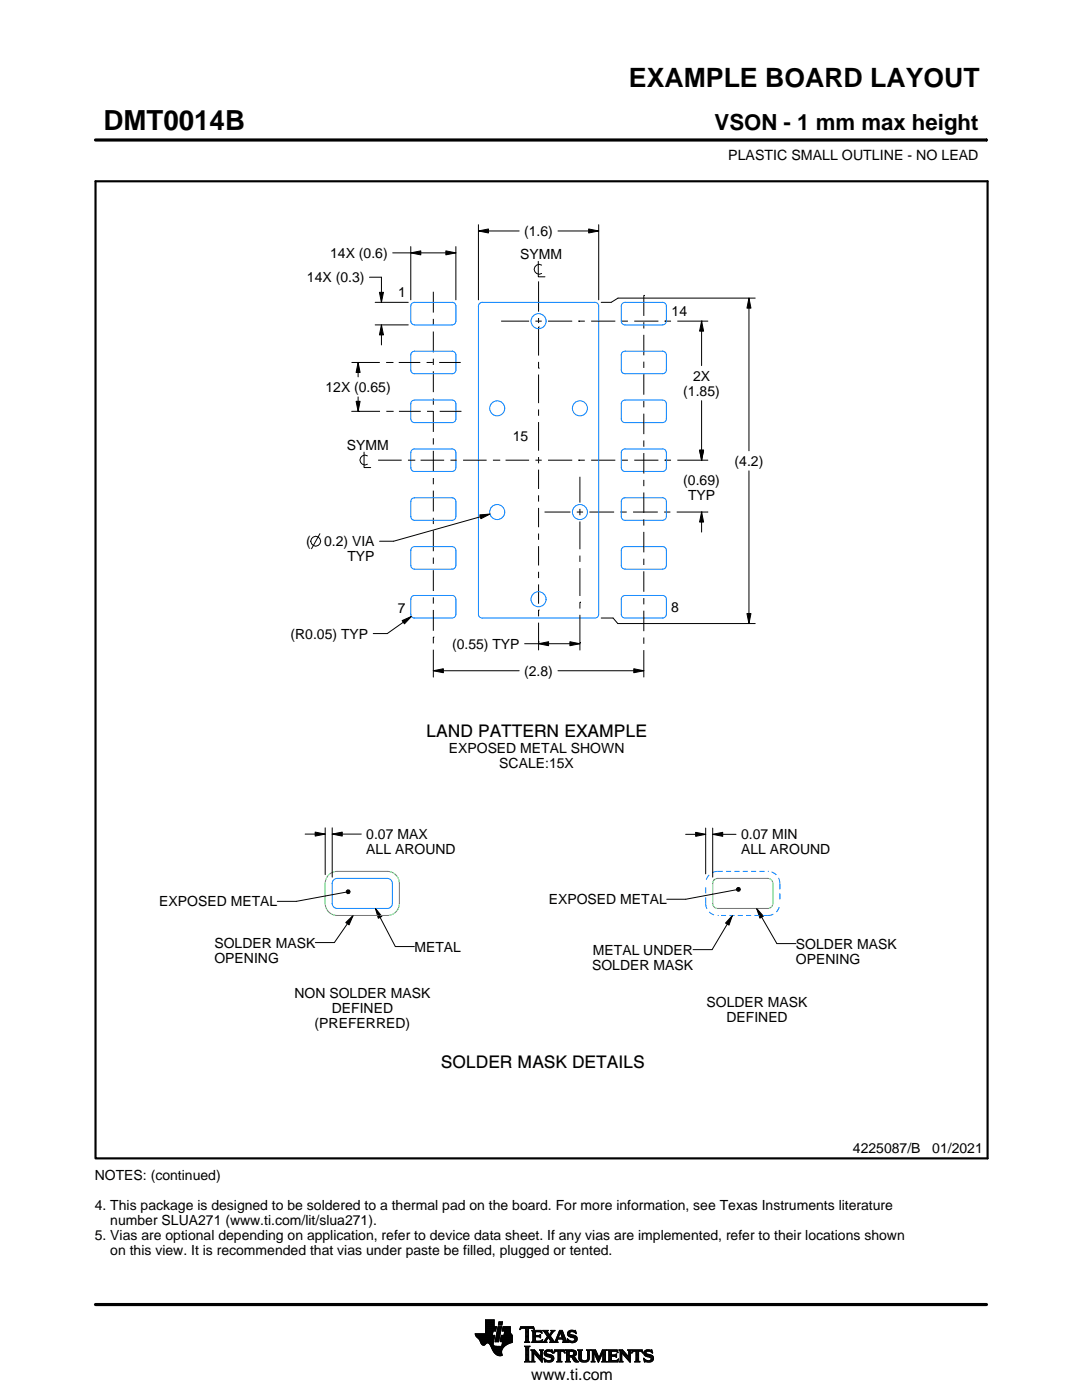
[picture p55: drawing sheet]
<svg xmlns="http://www.w3.org/2000/svg" width="216mm" height="279mm" viewBox="0 0 216 279" stroke-linecap="round" stroke-linejoin="round" font-family="sans-serif">
<defs><g id="words">
<text font-size="5.5" x="20.6" y="26">DMT0014B</text>
<text font-size="5.3" x="125.5" y="17.4">EXAMPLE BOARD LAYOUT</text>
<text font-size="4.4" x="142.6" y="26">VSON - 1 mm max height</text>
<g font-size="3.5">
<text x="85" y="147.1">LAND PATTERN EXAMPLE</text>
<text x="88" y="213.1">SOLDER MASK DETAILS</text>
</g>
<text font-size="3.2" x="106" y="275.3">www.ti.com</text>
<g font-size="2.8">
<text x="145.3" y="32">PLASTIC SMALL OUTLINE - NO LEAD</text>
<text x="104.6" y="47.1">(1.6)</text>
<text x="65.9" y="51.5">14X (0.6)</text>
<text x="103.8" y="51.7">SYMM</text>
<text x="61.2" y="56.3">14X (0.3)</text>
<text x="79.4" y="59.3">1</text>
<text x="134" y="63">14</text>
<text x="138.3" y="76">2X</text>
<text x="64.9" y="78.2">12X (0.65)</text>
<text x="136.3" y="79">(1.85)</text>
<text x="69.2" y="89.8">SYMM</text>
<text x="102.3" y="88.1">15</text>
<text x="146.6" y="93">(4.2)</text>
<text x="136.3" y="96.8">(0.69)</text>
<text x="137.3" y="99.8">TYP</text>
<text x="61.1" y="109">(</text>
<text x="64.7" y="109">0.2) VIA</text>
<text x="69.3" y="112">TYP</text>
<text x="79.4" y="122.4">7</text>
<text x="133.9" y="122.1">8</text>
<text x="58" y="127.4">(R0.05) TYP</text>
<text x="90.2" y="129.5">(0.55) TYP</text>
<text x="104.6" y="134.9">(2.8)</text>
<text x="89.6" y="150.3">EXPOSED METAL SHOWN</text>
<text x="99.6" y="153.3">SCALE:15X</text>
<text x="73.1" y="167.5">0.07 MAX</text>
<text x="147.9" y="167.5">0.07 MIN</text>
<text x="73.1" y="170.5">ALL AROUND</text>
<text x="147.9" y="170.5">ALL AROUND</text>
<text x="31.8" y="180.9">EXPOSED METAL</text>
<text x="109.5" y="180.5">EXPOSED METAL</text>
<text x="42.8" y="189.1">SOLDER MASK</text>
<text x="82.7" y="189.9">METAL</text>
<text x="118.3" y="190.5">METAL UNDER</text>
<text x="158.8" y="189.3">SOLDER MASK</text>
<text x="42.8" y="192.1">OPENING</text>
<text x="118.1" y="193.5">SOLDER MASK</text>
<text x="158.8" y="192.3">OPENING</text>
<text x="58.7" y="199.1">NON SOLDER MASK</text>
<text x="66.2" y="202.1">DEFINED</text>
<text x="141" y="201">SOLDER MASK</text>
<text x="144.9" y="204">DEFINED</text>
<text x="62.8" y="205.1">(PREFERRED)</text>
<text x="170.2" y="230.2">4225087/B</text>
<text x="186" y="230.2">01/2021</text>
<text x="18.9" y="235.5">NOTES: (continued)</text>
<text x="18.9" y="241.5">4. This package is designed to be soldered to a thermal pad on the board. For more information, see Texas Instruments literature</text>
<text x="22" y="244.5">number SLUA271 (www.ti.com/lit/slua271).</text>
<text x="18.9" y="247.5">5. Vias are optional depending on application, refer to device data sheet. If any vias are implemented, refer to their locations shown</text>
<text x="22" y="250.5">on this view. It is recommended that vias under paste be filled, plugged or tented.</text>
</g>
</g></defs>
<g fill="none" stroke="#000" stroke-width=".2">
<path d="M19.1 27.9h177.7M196.8 27.7v.5M73.7 55.3h2.4v5M75.7 58.3h.8l-.4 2zM78.4 50.5h12.6M82 50.5l2-.4v.8zM82 49.2v10.6M86.5 58.2v4.2M89 50.1l2 .4-2 .4zM91 49.2v10.6M95.5 46.1l2-.4v.8zM95.5 44.8v15"/>
<path d="M95.5 46.1h8.1M107.4 52.2v3h1.3M107.5 56.2v6M108.1 52.9a.98 .98 0 0 0-1.5 .8 .98 .98 0 0 0 1.5 .9M111.3 46.1h8.2M117.5 45.7l2 .4-2 .4zM119.5 44.8v15M128.5 59h.1M128.5 59v4M149.4 59.5l.4 2h-.8zM149.4 59.5v30.5M150.7 59.5h-27.4l-1.3 .8h-2"/>
<path d="M70.2 72.3h5.6M71.5 72.3l.4 2h-.8zM71.5 72.3v2.9M71.5 79.2v2.9M71.5 72.3h.1M74.9 64.8h6.6M74.9 60.3h6.6M76.1 64.8l.4 2h-.8zM76.1 64.8v4M77 72.3h1.3M78.3 72.3h.1M79.6 72.3h4.3"/>
<path d="M85.1 72.3h1.3M86.5 63.6v1.3M86.5 66.2v4.1M86.5 71.6v1.2M86.5 74.1v4.2M86.5 79.5v1.3M87.6 72.3h4.3M100 64.1h5.6M106.8 64.1h1.3M107.5 73.5h.1M107.5 65.2h.1M107.5 63.5v1"/>
<path d="M107.5 65.2v5.8M107.5 72.2v1.3M107.5 74.7v5.8M109.4 64.1h4.8M115.4 64.1h.1M115.4 64.1h1.3M118 64.1h4.8M124 64.1h1.3M126.6 64.1h4.8M128.5 64.3v1.3M128.5 66.8v4.1M128.5 72.2v1.2"/>
<path d="M128.5 74.7v4.1M132.6 64.1h.1M132.6 64.1h1.3M135.2 64.1h6M140 64.1h.1M140 64.1l.4 2h-.8zM140 64.1v8.9M140 80v11.8M70.2 82.1h5.6M71.1 80.1h.8l-.4 2zM71.5 82.1h.1M72.6 90.2v3.1h1.4"/>
<path d="M73.3 91a.98 .98 0 0 0-1.5 .8 .98 .98 0 0 0 1.5 .8M75.4 91.8h4.7M77.1 82.1h1.2M78.3 82.1h.1M79.6 82.1h4.4M81.4 91.8h1.3M82.7 91.8h.1M83.9 91.8h4.7M85.2 82.1h1.3M86.5 82v4.2M86.5 87.5v1.2M86.5 90v4.1"/>
<path d="M86.5 95.4v1.3M86.5 97.9v4.2M87.7 82.1h4.4M89.9 91.8h1.2M92.4 91.8h4.7M98.4 91.8h1.2M99.6 91.8h.1M100.9 91.8h4.7M106.8 91.8h1.3M107.5 81.7v1.3M107.5 84.2v5.8M107.5 91.2v1.3"/>
<path d="M107.5 93.7v3.9M107.5 98.8v1.3M109.4 91.8h4.8M115.4 91.8h.1M115.4 91.8h1.3M115.7 95.2v5.1M118 91.8h4.8M124 91.8h1.3M126.6 91.8h4.8M128.5 80v1.3M128.5 82.6v4M128.5 87.9v1.3"/>
<path d="M128.5 90.4v4.1M128.5 95.8v1.2M128.5 98.3v4.1M132.6 91.8h.1M132.6 91.8h1.3M135.2 91.8h6.1M139.6 89.8h.8l-.4 2zM140 91.8h.1M149.4 94v30.4M63.8 106.5l-1.6 3M86.5 103.3v1.3M86.5 105.9v4.1"/>
<path d="M86.5 111.3v1.2M86.5 113.8v4.2M86.5 119.2v1.3M95.7 102.8l2.1-.2-1.8 .9zM97.8 102.6l-19.3 5.4h-2.8M107.5 101.4v3.8M107.5 106.5v1.2M107.5 109v3.9M107.5 114.1v1.3M107.5 116.6v3.9M108.7 102.2h5.1M115.1 102.2h1.2"/>
<path d="M115.7 101.6v1.2M115.7 104.1v5.5M115.7 110.9v1.2M115.7 113.4v5.5M117.6 102.2h4.9M123.8 102.2h1.3M126.3 102.2h5M128.5 103.6v1.3M128.5 106.1v4.1M128.5 111.5v1.3M128.5 114v4.1M128.5 119.4v1.2"/>
<path d="M132.5 102.2h1.3M135 102.2h6.3M140 102.2h.1M140 102.2l.4 2h-.8zM140 102.2v4M80.2 123.9l1.9-.9-1.4 1.5zM82.1 123l-4.8 3.4h-2.8M86.5 133.9l2-.4v.8zM86.5 127.1h.1M86.5 133.8h.1M86.5 121.7v4.2M86.5 127.1v1.3"/>
<path d="M86.5 129.7v5.4M86.5 133.9h17.1M104.7 128.5h11M107.5 128.5l2-.4v.8zM107.5 121.7h.1M107.5 128.1h.1M107.5 121.7v1.3M107.5 124.3v5.4M111.3 133.9h17.2M113.7 128.1l2 .4-2 .4zM115.7 120.2h.1M115.7 128.2h.1"/>
<path d="M115.7 120.2v1.2M115.7 122.7v7M120 123.3h2.3l1 1.1h27.4M126.5 133.5l2 .4-2 .4zM128.5 121.9v4.1M128.5 127.2v1.3M128.5 129.7v5.4M149 122.4h.8l-.4 2zM60.9 166.5h4M62.9 166.1l2 .4-2 .4zM64.9 165.2v9.4M66.3 166.5l2-.4v.8z"/>
<path d="M66.3 165.2v9.9M66.3 166.5h5.8M69.1 178l-10 1.9h-3.8M69.1 177.8l.3-.2 .3 .1 .2 .3-.2 .3-.3 .1-.3-.3zM136.8 166.5h4M138.8 166.1l2 .4-2 .4zM140.8 165.3v9.1M142.2 166.5l2-.4v.8zM142.2 165.3v9.8M142.2 166.5h4.7M146.9 177.6l-10.1 1.9h-3.8M147 177.3l.3-.2 .3 .1 .1 .3-.1 .3-.3 .1-.3-.2z"/>
<path d="M69 184.1l1.5-1.4-.8 1.9zM70.5 182.7l-3.8 5.4h-3.8M74.9 181.3l1.3 1.6-.7 .4zM74.9 181.3l4 7.6h3.8M146.1 182.7l-.6 1.9-.7-.4zM146.1 182.7l-4 6.8h-3.8M151 181.3l1.3 1.5-.7 .4zM151 181.3l4 7h3.8M94.8 266.2h3.5M94.8 266.3h3.5M94.9 266.4h3.3M94.9 266.5h3.8l-.2 1.2"/>
<path d="M94.9 266.5h3.8M95 266.6h3.7M95 266.7h3.7M95.1 266.8h3.6M95.2 266.9h3.4M95.3 267h3.3M95.4 267.1h3.2M95.5 267.2h3.1M95.6 267.3h3M95.7 267.4h2.8M95.7 267.5h2.8M95.8 267.6h2.7"/>
<path d="M95.8 267.7h2.7M95.9 267.8h2.6M95.9 267.9h2.5M95.9 268h2.5M96 268h1.1M96 268.1h1M96.1 268.2h.8M96.1 268.3h.7M96.2 268.4h.6M96.3 268.4h.4M96.9 266.1h1.4M96.9 266h1.4"/>
<path d="M96.9 265.9h1.4M96.9 265.8h1.5M96.9 265.7h1.5M96.9 264.7l2.2 .1-.2 .9h-.5l-.2 .8M96.9 265.6h2M96.9 265.5h2M96.9 265.4h2M96.9 265.3h2.1M96.9 265.2h2.1M96.9 265.1h2.1M96.9 265h2.1M96.9 264.9h2.1"/>
<path d="M96.9 264.8h2.2M96.9 264.6h1.7M96.9 264.5h1.7M96.9 264.4h1.7M96.9 264.3h1.7M96.9 264.2h1.7M96.9 264.1h1.7M96.9 264h1.7M96.9 263.9h1.7M96.9 263.8h1.7M96.9 263.7h1.7M96.9 263.6h1.7"/>
<path d="M96.9 263.5h1.7M96.9 263.4h1.7M97.5 268h.9M97.6 268.1h.8M97.7 268.2h.7M97.7 268.3h.7M97.8 268.4h.6M97.9 268.5h.6M97.9 268.6h.7M98 268.7h1.1M98 268.8h2.6M98 268.8h2.5"/>
<path d="M98.1 268.9h2.3M98.1 269h2.3M98.1 269.1h2.2M98.2 269.2h2.1M98.2 269.2h2M98.2 269.3h2M98.3 269.4h1.9M98.3 269.5h1.8M98.4 269.6h1.7M98.4 268v.4l.3 .2 2 .1M98.5 269.7h1.6M98.5 267.7l-.1 .3"/>
<path d="M98.5 269.8h1.6M98.6 269.9h1.5M98.6 264.8v-1.4h-1.7v2.8h-2.1l.1 .3 .8 .9 .6 1h.4l.5-.4 .4 .1 1 1.8 .8 .6h.8l-.1-1.1 .8-.9M98.6 270h1.5M98.7 270h1.4M98.8 270.1h1.3M98.8 267.7h.7M98.8 267.6h.7M98.8 267.5h.7M98.9 270.2h1.2M98.9 267.4h.7M98.9 267.3h.7"/>
<path d="M98.9 267.2h.7M98.9 267.1h.7M98.9 267h.7M98.9 270.3h1.3M99 266.9h.6M99 266.9h.7M99 266.8h.7M99 266.7h.7M99 266.6h.7M99 266.5h.7M99.1 270.4h1.1M99.1 266.4h.7"/>
<path d="M99.1 266.3h.7M99.1 266.2h.7M99.1 266.1h.7M99.1 266h.7M99.2 265.9h.7M99.2 265.8h.7M99.2 270.4h1M99.2 265.7h.7M99.2 265.6h.7M99.2 265.5h.7M99.3 265.4h.6M99.3 265.4h.7"/>
<path d="M99.3 265.3h.7M99.3 265.2h.7M99.3 265.1h.7M99.3 265h.7M99.4 270.5h.8M99.4 264.9h.7M99.4 264.8h.7M99.4 264.8h.7l-.6 3h-.7zM99.4 264.5l.2-.7h.7l-.2 .7h-.7M99.5 264.4h.6M99.5 264.3h.7M99.5 264.2h.7"/>
<path d="M99.5 264.1h.7M99.5 264h.7M99.5 263.9h.7M99.6 263.8h.7M99.8 270.6h.1M99.8 267.7h2.4M99.8 267.6h2.4M99.8 267.5h2.4M99.9 267.4h2.3M99.9 267.3h2.3M99.9 267.2h2.3M99.9 267.1h2.3"/>
<path d="M99.9 267h2.3M99.9 266.9h2.3M100 266.9h2.2M100 266.8h2.2M100 266.7h2.2M100 266.6h2.2M100 266.5h2.2M100.1 268.6h.7M100.2 268.5h.7M100.2 268.4h.8M100.2 268.4h.9M100.2 268.3h1"/>
<path d="M100.2 268.2h1.2M100.2 265.6h1.6M100.2 268.1h1.4M100.2 265.5h1.6M100.2 268h1.6M100.3 265.4h1.5M100.3 268h1.7M100.3 267.9h1.9M100.3 265.3h1.5M100.3 267.8h1.9M100.3 265.2h1.5M100.3 265.1h1.5"/>
<path d="M100.3 265h1.5M100.4 264.9h1.4M100.4 264.8h1.4M100.6 266.5l.1-.8h-.5l.2-.9h1.4l.1 1.1 .3 .6v1.4l-1.3 .6M100.6 266.4h1.5M100.6 266.3h1.4M100.6 266.2h1.4M100.6 266.1h1.3M100.7 266h1.2M100.7 265.9h1.2M100.7 265.8h1.1M100.7 265.7h1.1"/>
<path d="M102.2 266.5h-2.2l-.2 1.1 .1 .2h.4l-.2 .9M103.7 265.3h.1M103.8 265.2h.2M103.8 265h2.8M103.8 264.9h2.7M103.9 264.8h2.6M104.7 267.8h1M104.7 271.8h1.1M104.7 268.7h1M104.8 267.7h.7M104.8 271.7h.8M104.9 265.2h.6"/>
<path d="M104.9 268.9h.6M104.9 267.6h.6M104.9 267.5l-.2 .3M104.9 267.5h.6M104.9 267.4h.6M104.9 267.3h.6M104.9 267.2h.6M104.9 267.1h.6M104.9 267h.6M104.9 266.8h.6M104.9 266.7h.6M104.9 266.6h.6"/>
<path d="M104.9 266.5h.6M104.9 266.4h.6M104.9 266.3h.6M104.9 266.2h.6M104.9 266.1h.6M104.9 265.9h.6M104.9 265.8h.6M104.9 265.7h.6M104.9 265.6h.6M104.9 265.5h.6M104.9 265.4h.6M104.9 265.3h.6"/>
<path d="M104.9 271.5h.6M104.9 269h.6M104.9 271.4h.6M104.9 271.4v-2.4l-.2-.4h1.1l-.3 .4v2.4M104.9 271.4l-.2 .4h1.1l-.3-.4M104.9 271.3h.6M104.9 271.2h.6M104.9 271.1h.6M104.9 271h.6M104.9 270.9h.6M104.9 270.8h.6M104.9 270.6h.6"/>
<path d="M104.9 270.5h.6M104.9 270.4h.6M104.9 270.3h.6M104.9 270.2h.6M104.9 270.1h.6M104.9 270h.6M104.9 269.9h.6M104.9 269.8h.6M104.9 269.6h.6M104.9 269.5h.6M104.9 269.4h.6M104.9 269.3h.6"/>
<path d="M104.9 269.2h.6M104.9 269.1h.6M105.5 267.5l.2 .3M105.5 267.5v-2.3l.7-.1 .4 .3-.1-.6h-2.6l-.1 .6 .4-.3 .7 .1v2.3M105.7 267.8h-1M105.9 271.8h.8M105.9 269.4h.8M106.1 269.5h.7M106.1 267.8h2M106.1 271.7h.5M106.2 269.6h.7M106.2 271.5h.3"/>
<path d="M106.2 265.6h1.8M106.2 269.8h.8M106.2 271.4h.3M106.2 271.4l-.3 .4h.8l-.2-.4M106.2 271.3h.3M106.2 271.2h.3M106.2 271.1h.3M106.2 271h.3M106.2 270.9h.3M106.2 270.8h.3M106.2 270.6h.3M106.2 270.5h.3"/>
<path d="M106.2 270.4h.3M106.2 270.3h.3M106.2 270.2h.3M106.2 270.1h.3M106.2 270h1M106.2 269.9h.9M106.2 269.8v1.6M106.2 269.8l-.3-.4h.8l1.2 1.4M106.3 267.7h1.8M106.3 265.7h1.8M106.3 267.6h.6M106.3 265.8h.6"/>
<path d="M106.3 267.5l-.2 .3M106.3 267.5h.5M106.3 267.4h.5M106.3 267.3h.5M106.3 267.2h.5M106.3 267.1h.5M106.3 267h.5M106.3 266.8h.5M106.3 266.7h1.6M106.3 266.6h1.6M106.3 266.5h.5M106.3 266.4h.5"/>
<path d="M106.3 266.3h.5M106.3 266.2h.5M106.3 266.1h.5M106.3 265.9h.5M106.4 265.2h.2M106.5 270h.1M106.5 270v1.4M106.5 265.3h.1M106.6 270.1h.7M106.7 270.2h.7M106.8 270.3h.7M106.8 265.9l.2-.1h.6l.6 .2-.2-.5h-1.9l.2 .3v1.7"/>
<path d="M106.8 265.9v.6h.8l.3-.2v.7M106.9 270.4h.7M107 270.5h.7M107.1 270.6h.7M107.2 270.8h1M107.3 270.9h.9M107.4 271h.8M107.5 271.1h.7M107.6 271.2h.6M107.6 266.5h.3M107.7 271.3h.5M107.7 269.4h.7"/>
<path d="M107.7 266.8h.2M107.7 267.6h.5M107.8 266.4h.1M107.8 271.4h.4M107.8 267h.1M107.8 265.8h.3M107.8 269.5h.5M107.9 271.5h.3M107.9 269.6h.3M107.9 267l-.3-.2h-.8l.1 .8h.9l.5-.2M107.9 269.8h.3M107.9 270.6h.3"/>
<path d="M107.9 270.5h.3M107.9 270.4h.3M107.9 270.3h.3M107.9 270.2h.3M107.9 270.1h.3M107.9 270h.3M107.9 269.9h.3M107.9 269.8v1M107.9 269.8l-.2-.4h.7l-.2 .4M108 271.7h.2M108 265.9h.1M108 267.5h.2"/>
<path d="M108.1 271.8h.1M108.1 266.1h.1M108.2 267.4h.1M108.2 269.8v2.1l-1.7-1.9M108.2 267.8h.9M108.3 267.4l-.2 .5-2-.1M108.3 265.6h1M108.5 267.7h.5M108.5 271.1l.8 .4h.5l.2-.2-.1-.3-1-.4-.3-.3 .1-.7 .8-.2 .5 .1 .2-.1 .1 .6-.9-.3-.3 .1-.1 .3 1.3 .4 .2 .6M108.5 271.1h.1M108.5 265.7h.7M108.5 271.2h.2"/>
<path d="M108.6 271.3h.2M108.6 270.1h.4M108.6 270h.4M108.6 270.2h.6M108.6 267.6h.4M108.6 271.4h.4M108.6 269.9h.4M108.6 270.3h1M108.6 265.8h.7M108.6 271.5h.8M108.6 269.8h.5M108.7 271.7h1.5"/>
<path d="M108.7 270.4h1.3M108.7 267.5h.3M108.7 271.8h.1M108.7 265.9h.6M108.7 269.6h1.5M108.8 267.4h.3M108.8 270.5h1.5M108.8 266.1h.6M108.8 269.5h1.4M108.8 267.3h.4M108.9 266.2h.6M108.9 267.2h.4"/>
<path d="M108.9 266.3h.6M108.9 270.6h1.5M109 267.1h.3M109 266.4h1M109.1 271.8h.9M109.1 269.4h.7M109.1 267h.9M109.1 266.5h.8M109.1 267.8h-.9M109.2 266.8h.8M109.2 266.6h.6M109.2 266.7h.7"/>
<path d="M109.2 266.7l-.6 .9-.4 .2M109.3 270.8h1.1M109.5 267.1h.6M109.6 267.2h.6M109.7 271.5h.7M109.7 267.3h.6M109.7 267.8l.2-.1-.5-.8-.4 .8 .1 .1M109.7 267.8h1.6M109.7 266.3h.4M109.7 267.4h.6M109.8 270.9h.7M109.8 266.2h.3"/>
<path d="M109.8 266.6l.9 1.2 1-2.3h.5l.8 2.1 .3 .2M109.8 267.5h.6M109.9 266.1h.3M109.9 269.8h.4M109.9 267.6h.6M109.9 267.7h.7M109.9 271.4h.5M109.9 265.9h.4M110 271h.5M110 265.6h.7M110 265.9l-.4 .5-.4-.6 .2-.3h-1.1l.9 1.2M110 265.9l.1-.2-.2-.2h.8l-.9 1.1"/>
<path d="M110 271.3h.5M110 265.8h.4M110 271.1h.5M110 271.2h.5M110.1 269.4h.1M110.1 265.7h.4M110.1 269.9h.2M110.2 270h.1M110.5 270h.1M110.5 269.9h.2M110.5 271.1l-.3 .6-.7 .2-.6-.2-.2 .1-.2-.7M110.5 269.8h.3"/>
<path d="M110.6 269.6h2.1M110.6 269.5h2M110.6 269.4h2M110.7 267.7h.5M110.8 267.6h.4M110.9 267.5h.3M110.9 267.4h.3M111 267.3h.3M111 267.2h1.8M111 267.1h1.8M111.1 267h.3M111.1 271.8h1"/>
<path d="M111.1 266.8h.4M111.2 266.7h.3M111.2 267.5l.1-.2h1l.1 .2M111.2 267.5v.3h.1M111.2 266.6h.3M111.3 266.5h.3M111.3 271.7h.6M111.3 266.4h.3M111.3 271.5h.6M111.3 267.8h-1.6M111.3 269.8h.6M111.4 266.3h.3"/>
<path d="M111.4 271.4h.5M111.4 271.4l-.1-1.7h-.4l-.4 .4 .2-.7h1.9l.1 .7-.4-.4h-.4v1.7M111.4 270.5h.5M111.4 270.4h.5M111.4 270.3h.5M111.4 270.2h.5M111.4 270.1h.5M111.4 270h.5M111.4 269.9h.5M111.4 271.4l-.3 .4h1l-.2-.4M111.4 271.3h.5M111.4 271.2h.5"/>
<path d="M111.4 271.1h.5M111.4 271h.5M111.4 270.9h.5M111.4 270.8h.5M111.4 270.6h.5M111.4 266.2h.3M111.4 266.1h.4M111.5 265.9h.9M111.5 265.8h.8M111.6 265.7h.7M111.6 265.6h.6M111.8 265.9l.4 1.1h-.8z"/>
<path d="M111.9 266.1h.5M111.9 266.2h.5M111.9 266.3h.6M112 266.4h.5M112 266.5h.6M112.1 266.6h.5M112.1 266.7h.6M112.1 266.8h.6M112.2 267h.5M112.2 267.8h1.1M112.3 267.3h.6M112.3 267.4h.6"/>
<path d="M112.4 267.5h.6M112.4 267.5v.3h-.2M112.4 269.8h.3M112.4 267.6h.6M112.4 267.7h.7M112.6 269.9h.1M112.6 270h.2M112.8 271.8h1M112.8 269.4h1.6M113 269.5h1.7M113 271.7h.7M113 269.6h1.9"/>
<path d="M113 271.5h.6M113 269.8h.6M113 271.4h.6M113 271.4l-.2 .4h1l-.2-.4M113 271.3h.6M113 271.2h.6M113 271.1h.6M113 271h.6M113 270.9h.6M113 270.8h1.5M113 270.6h1.6M113 270.5h1.8"/>
<path d="M113 270.4h.6M113 270.3h.6M113 270.2h.6M113 270.1h.6M113 270h.6M113 269.9h.6M113 269.8v1.6M113 269.8l-.2-.4h1.5l.5 .2 .2 .3v.4l-.2 .3-.4 .1M113.2 267.3h.2M113.2 267.4h.3M113.2 266.2h.5M113.2 266.3h.6"/>
<path d="M113.2 266.1h.5M113.3 267.5h.3M113.3 267.8h-1.1M113.3 266.4h.9M113.3 265.9h.4M113.3 267.6h.6M113.3 266.5h1.3M113.3 267.7h1.6M113.3 265.8h.5M113.3 267.8h.2M113.4 266.6h1.5M113.4 265.7h1.5"/>
<path d="M113.4 265.7l.5-.2 .7 .1 .2-.1 .1 .7-.7-.4h-.4l-.1 .3 .1 .2 .9 .2 .4 .3 .1 .5-.3 .5-.6 .2-.7-.2-.2 .1-.2-.7 .9 .5 .4-.1 .2-.3-.1-.3-1.2-.4-.2-.5zM113.5 266.7h1.5M113.5 265.6h1.4M113.6 271.4v-.6h.4l.7 .9 .8 .1M113.6 269.9l.1-.2 .7 .2v.4l-.4 .2M113.6 269.9v.6M113.7 267.8h1.1M113.8 266.8h1.3M113.8 265.5h.6M114 268h.4M114.1 270.9h.6M114.2 271h.6"/>
<path d="M114.2 271.1h.7M114.3 271.2h.6M114.3 267h.8M114.3 269.8h.7M114.3 270.4h.6M114.4 271.3h.6M114.4 270.7l1.1 1.1M114.4 270.7h.1M114.4 271.4h.7M114.4 269.9h.6M114.4 270.3h.6M114.5 267.6h.5"/>
<path d="M114.5 270.2h.5M114.5 270h.5M114.5 265.8h.4M114.5 270.1h.5M114.5 271.5h.7M114.6 271.7h.7M114.6 267.1h.6M114.6 267.5h.5M114.7 267.2h.5M114.7 267.4h.5M114.7 265.9h.3M114.7 267.3h.5"/>
<path d="M114.7 271.8h.8M114.8 266.1h.2M114.9 266.2h.1M115.3 269.4h.9M115.4 269.5h.7M115.5 269.6h.5M115.5 269.8h.5M115.5 269.8v1.4l.4 .5 .6 .2 .6-.1 .4-.3 .1-.5M115.5 271h.5M115.5 270.9h.5M115.5 270.8h.5M115.5 270.6h.5"/>
<path d="M115.5 270.5h.5M115.5 270.4h.5M115.5 270.3h.5M115.5 270.2h.5M115.5 270.1h.5M115.5 270h.5M115.5 269.9h.5M115.5 269.8l-.2-.4h.9l-.2 .4M115.5 271.1h.5M115.5 271.2h.5M115.5 271.3h.6M115.6 271.4h.6"/>
<path d="M115.7 271.5h.8M115.8 271.7h1.5M116 271l.2 .4 .4 .2 .5-.2 .2-.4M116 269.8v1.2M116 271.8h1.1M116.8 271.5h.6M117 269.4h.8M117.1 271.4h.4M117.2 269.5h.5M117.2 271.3h.4M117.2 269.6h.4M117.2 271.2h.4"/>
<path d="M117.2 271.1h.4M117.3 269.8h.3M117.3 271h.3M117.3 270.9h.3M117.3 270.8h.3M117.3 270.6h.3M117.3 270.5h.3M117.3 270.4h.3M117.3 270.3h.3M117.3 270.2h.3M117.3 270.1h.3M117.3 270h.3"/>
<path d="M117.3 269.9h.3M117.6 269.8l.2-.4h-.8l.2 .3 .1 1.3M117.6 269.8v1.2M118 271.8h.7M118 269.4h.8M118.1 269.5h.8M118.1 271.7h.5M118.2 269.6h.7M118.2 271.5h.3M118.2 269.8h.8M118.2 271.4h.3M118.2 269.8l-.2-.4h.8l.7 1.6 .7-1.6h.9l-.3 .4"/>
<path d="M118.2 271.4l-.2 .4h.7l-.2-.4M118.2 271.3h.3M118.2 271.2h.3M118.2 271.1h.3M118.2 271h.3M118.2 270.9h.3M118.2 270.8h.3M118.2 270.6h.3M118.2 270.5h.3M118.2 270.4h.3M118.2 270.3h.3M118.2 270.2h.3"/>
<path d="M118.2 270.1h.3M118.2 270h.9M118.2 269.9h.8M118.2 269.8v1.6M118.6 270.1h.5M118.6 270.2h.6M118.7 270.3h.5M118.7 270.4h.6M118.8 270.5h.5M118.8 270.6h.6M118.9 270.8h.5M118.9 270.9h.6"/>
<path d="M119 271h.8M119 271.1h.8M119.1 271.2h.6M119.1 271.3h.6M119.2 271.4h.4M119.2 271.5h.4M119.3 271.7h.2M119.3 271.8h.2M119.6 270.9h.3M119.6 270.8h.3M119.7 270.6h.3M119.7 270.5h.3"/>
<path d="M119.8 270.4h.3M119.8 270.3h.3M119.9 270.2h.3M119.9 270.1h.3M120 270h.8M120 269.9h.8M120 269.8h.8M120.1 271.8h1M120.1 269.6h.7M120.1 269.5h.8M120.2 269.4h.9M120.2 271.7h.7"/>
<path d="M120.3 271.5h.5M120.3 271.4h.5M120.3 271.4l-.2 .4h1l-.3-.4M120.3 271.4v-1.5l-.9 2-.9-2v1.5M120.3 271.3h.5M120.3 271.2h.5M120.3 271.1h.5M120.3 271h.5M120.3 270.9h.5M120.3 270.8h.5M120.3 270.6h.5M120.3 270.5h.5"/>
<path d="M120.3 270.4h.5M120.3 270.3h.5M120.3 270.2h.5M120.3 270.1h.5M120.8 269.8v1.6M121.2 271.8h2M121.2 269.4h1.9M121.4 269.5h1.8M121.4 271.7h1.9M121.5 269.6h1.7M121.5 271.5h1.8M121.5 269.8h.5"/>
<path d="M121.5 271.4h.5M121.5 269.8l-.3-.4h1.9l.2 .6M121.5 269.9h.5M121.5 269.8v1.6M121.5 271.3h.5M121.5 271.2h.5M121.5 271.1h.5M121.5 271h.5M121.5 270.9h.5M121.5 270.8h.5M121.5 270.6h1.5M121.5 270.5h1.5"/>
<path d="M121.5 270.4h1.5M121.5 270.3h.5M121.5 270.2h.5M121.5 270.1h.5M121.5 270h.5M122.6 270.4l.4-.2v.7l-.2-.2h-.8v.8h.2M122.9 270.8h.1M122.9 270.3h.1M123 269.8h.3M123.1 271.4h.3M123.2 269.9h.1M123.3 270h.1"/>
<path d="M123.3 270l-.4-.3h-.8l-.1 .7M123.3 271.3h.1M123.4 271.2h.1M123.4 271.2l-.2 .6h-2l.3-.4M123.4 271.2l-.3 .3h-.4M123.5 271.8h.8M123.5 269.4h.7M123.6 269.5h.7M123.7 271.7h.5M123.7 269.6h.7M123.7 271.5h.4M123.7 269.8h.8"/>
<path d="M123.7 271.4h.4M123.7 271.4l-.2 .4h.8l-.2-.4M123.7 271.3h.4M123.7 271.2h.4M123.7 271.1h.4M123.7 271h.4M123.7 270.9h.4M123.7 270.8h.4M123.7 270.6h.4M123.7 270.5h.4M123.7 270.4h.4M123.7 270.3h.4"/>
<path d="M123.7 270.2h.4M123.7 270.1h.4M123.7 270h1M123.7 269.9h.9M123.7 269.8v1.6M123.7 269.8l-.2-.4h.7l1.2 1.4 .1-1M124.1 270v1.4M124.1 270h.1M124.2 270.1h.6M124.2 270.2h.7M124.3 270.3h.7M124.4 270.4h.7"/>
<path d="M124.5 270.5h.7M124.6 270.6h.7M124.7 270.8h1.1M124.8 270.9h1M124.9 271h.9M125 271.1h.8M125.1 271.2h.7M125.2 271.3h.6M125.2 269.4h.8M125.3 271.4h.5M125.4 269.5h.5M125.4 271.5h.4"/>
<path d="M125.4 269.6h.4M125.5 269.8h.3M125.5 269.8l-.3-.4h.8l-.2 .4M125.5 270.4h.3M125.5 270.3h.3M125.5 270.2h.3M125.5 270.1h.3M125.5 270h.3M125.5 269.9h.3M125.5 270.6h.3M125.5 270.5h.3M125.5 271.7h.3"/>
<path d="M125.6 271.8h.2M125.8 269.8v2.1l-1.7-1.9M126 270h.1M126.1 269.9h.1M126.1 269.8h.3M126.1 269.6h2.1M126.2 269.5h2M126.2 269.4h2M126.6 271.8h1.1M126.9 271.7h.6M126.9 271.5h.5M126.9 269.8h.5"/>
<path d="M126.9 271.4h.5M126.9 271.4v-1.7h-.5l-.3 .4 .1-.7h1.9l.2 .7-.4-.4h-.5v1.7M126.9 270.5h.5M126.9 270.4h.5M126.9 270.3h.5M126.9 270.2h.5M126.9 270.1h.5M126.9 270h.5M126.9 269.9h.5M126.9 271.4l-.3 .4h1.1l-.3-.4M126.9 271.3h.5M126.9 271.2h.5"/>
<path d="M126.9 271.1h.5M126.9 271h.5M126.9 270.9h.5M126.9 270.8h.5M126.9 270.6h.5M128 269.8h.3M128.1 269.9h.2M128.2 270h.1M128.4 271.1h.1M128.4 271.2h.2M128.5 271.3h.2M128.5 270.1h.4"/>
<path d="M128.5 270h.4M128.5 270.2h.6M128.5 271.4h.4M128.5 269.9h.4M128.5 270.3h1M128.5 271.5h.8M128.5 269.8h.5M128.6 271.7h1.5M128.6 270.4h1.3M128.6 271.8h.1M128.6 269.6h1.5M128.7 270.5h1.5"/>
<path d="M128.7 269.5h1.4M128.8 270.6h1.5M128.9 271.8h1M129 269.4h.7M129.1 270.8l-.6-.4 .1-.7 .5-.3 .8 .1 .2-.1 .1 .7-.8-.4-.4 .1-.1 .2 1.3 .5 .2 .6M129.1 270.8l.8 .2v.4l-.7 .1-.8-.4M129.2 270.8h1.1M129.6 271.5h.7M129.6 270.9h.8M129.8 269.8h.4M129.8 271.4h.5M129.9 271h.5"/>
<path d="M129.9 271.3h.5M129.9 271.1h.5M129.9 271.2h.5M129.9 269.4h.2M130 269.9h.2M130.1 270h.1M130.4 271.1l-.3 .6-.7 .2-.6-.2-.2 .1-.2-.7"/>
<circle cx="63" cy="108" r=".98"/>
</g>
<g fill="#000">
<path d="M82 50.5l2-.4v.8zM89 50.1l2 .4-2 .4zM95.5 46.1l2-.4v.8zM117.5 45.7l2 .4-2 .4zM149.4 59.5l.4 2h-.8zM71.5 72.3l.4 2h-.8zM76.1 64.8l.4 2h-.8zM75.7 58.3h.8l-.4 2zM140 64.1l.4 2h-.8zM71.1 80.1h.8l-.4 2zM139.6 89.8h.8l-.4 2zM95.7 102.8l2.1-.2-1.8 .9z"/>
<path d="M140 102.2l.4 2h-.8zM80.2 123.9l1.9-.9-1.4 1.5zM86.5 133.9l2-.4v.8zM107.5 128.5l2-.4v.8zM113.7 128.1l2 .4-2 .4zM126.5 133.5l2 .4-2 .4zM149 122.4h.8l-.4 2zM62.9 166.1l2 .4-2 .4zM66.3 166.5l2-.4v.8zM69.1 177.8l.3-.2 .3 .1 .2 .3-.2 .3-.3 .1-.3-.3zM138.8 166.1l2 .4-2 .4zM142.2 166.5l2-.4v.8z"/>
<path d="M147 177.3l.3-.2 .3 .1 .1 .3-.1 .3-.3 .1-.3-.2zM69 184.1l1.5-1.4-.8 1.9zM74.9 181.3l1.3 1.6-.7 .4zM146.1 182.7l-.6 1.9-.7-.4zM151 181.3l1.3 1.5-.7 .4z"/>
</g>
<path d="M19.1 36.2h178v195h-178z" fill="none" stroke="#000" stroke-width=".43"/>
<path d="M19 27.9h177.8M19 260.3h177.8" fill="none" stroke="#000" stroke-width=".63"/>
<g fill="none" stroke="#0080ff" stroke-width=".2">
<path d="M82.2 60.6l.5-.3h7.5a.75 .75 0 0 1 .8 .8v3a.75 .75 0 0 1-.8 .7h-7.5a.75 .75 0 0 1-.7-.7v-3zM82.2 70.3l.5-.2h7.5a.75 .75 0 0 1 .8 .7v3a.75 .75 0 0 1-.8 .8h-7.5a.75 .75 0 0 1-.7-.8v-3zM95.7 60.6l.5-.3h22.5a.75 .75 0 0 1 .8 .8v61.5a.75 .75 0 0 1-.8 .7h-22.5a.75 .75 0 0 1-.7-.7v-61.5zM124.2 60.6l.5-.3h7.5a.75 .75 0 0 1 .8 .8v3a.75 .75 0 0 1-.8 .7h-7.5a.75 .75 0 0 1-.7-.7v-3zM124.2 70.3l.5-.2h7.5a.75 .75 0 0 1 .8 .7v3a.75 .75 0 0 1-.8 .8h-7.5a.75 .75 0 0 1-.7-.8v-3zM82.2 89.8l.5-.2h7.5a.75 .75 0 0 1 .8 .7v3a.75 .75 0 0 1-.8 .8h-7.5a.75 .75 0 0 1-.7-.8v-3zM82.2 99.6l.5-.3h7.5a.75 .75 0 0 1 .8 .8v3a.75 .75 0 0 1-.8 .7h-7.5a.75 .75 0 0 1-.7-.7v-3zM82.2 80.1l.5-.3h7.5a.75 .75 0 0 1 .8 .8v3a.75 .75 0 0 1-.8 .7h-7.5a.75 .75 0 0 1-.7-.7v-3zM124.2 89.8l.5-.2h7.5a.75 .75 0 0 1 .8 .7v3a.75 .75 0 0 1-.8 .8h-7.5a.75 .75 0 0 1-.7-.8v-3zM124.2 99.6l.5-.3h7.5a.75 .75 0 0 1 .8 .8v3a.75 .75 0 0 1-.8 .7h-7.5a.75 .75 0 0 1-.7-.7v-3zM124.2 80.1l.5-.3h7.5a.75 .75 0 0 1 .8 .8v3a.75 .75 0 0 1-.8 .7h-7.5a.75 .75 0 0 1-.7-.7v-3zM82.2 109.3l.5-.2h7.5a.75 .75 0 0 1 .8 .7v3a.75 .75 0 0 1-.8 .8h-7.5a.75 .75 0 0 1-.7-.8v-3z"/>
<path d="M82.2 119.1l.5-.3h7.5a.75 .75 0 0 1 .8 .8v3a.75 .75 0 0 1-.8 .7h-7.5a.75 .75 0 0 1-.7-.7v-3zM124.2 109.3l.5-.2h7.5a.75 .75 0 0 1 .8 .7v3a.75 .75 0 0 1-.8 .8h-7.5a.75 .75 0 0 1-.7-.8v-3zM124.2 119.1l.5-.3h7.5a.75 .75 0 0 1 .8 .8v3a.75 .75 0 0 1-.8 .7h-7.5a.75 .75 0 0 1-.7-.7v-3zM66.6 175.6l.7-.3h10a1 1 0 0 1 1 1v4a1 1 0 0 1-1 1h-10a1 1 0 0 1-1-1v-4zM140.8 179.1v1.4l.3 .9M140.8 177.1v1.2M141.5 174.6l-.6 1M144.2 173.9h-1.3l-.8 .3M144.9 173.9h1M146.5 173.9h1M148.2 173.9h1M149.9 173.9h1"/>
<path d="M151.5 173.9h1M153.2 173.9h.1M154 174l.9 .6M155.3 175.2l.3 .8v1.5M155.6 178.3v1.2M141.1 181.4h.1M141.5 182l1 .6M143.2 182.7h.1M143.9 182.7h1M145.5 182.7h1M147.2 182.7h1M148.9 182.7h1"/>
<path d="M150.5 182.7h1M154.3 182.4l-.8 .3h-1.3M155.5 181l-.6 1"/>
<circle cx="107.5" cy="64.1" r="1.5"/>
<circle cx="99.2" cy="81.5" r="1.5"/>
<circle cx="115.7" cy="81.5" r="1.5"/>
<circle cx="99.2" cy="102.2" r="1.5"/>
<circle cx="107.5" cy="119.6" r="1.5"/>
<circle cx="115.7" cy="102.2" r="1.5"/>
</g>
<path d="M65.8 174.4l.9-.4 .6-.1h10a2.4 2.4 0 0 1 2.4 2.4v4a2.4 2.4 0 0 1-2.4 2.4h-10a2.4 2.4 0 0 1-2.4-2.4v-4a2.4 2.4 0 0 1 .9-1.9zM142.5 175.6l.7-.3h10a1 1 0 0 1 1 1v4a1 1 0 0 1-1 1h-10a1 1 0 0 1-1-1v-4z" fill="none" stroke="#6ef200" stroke-width=".2"/>
<use href="#words"/>
</svg>
